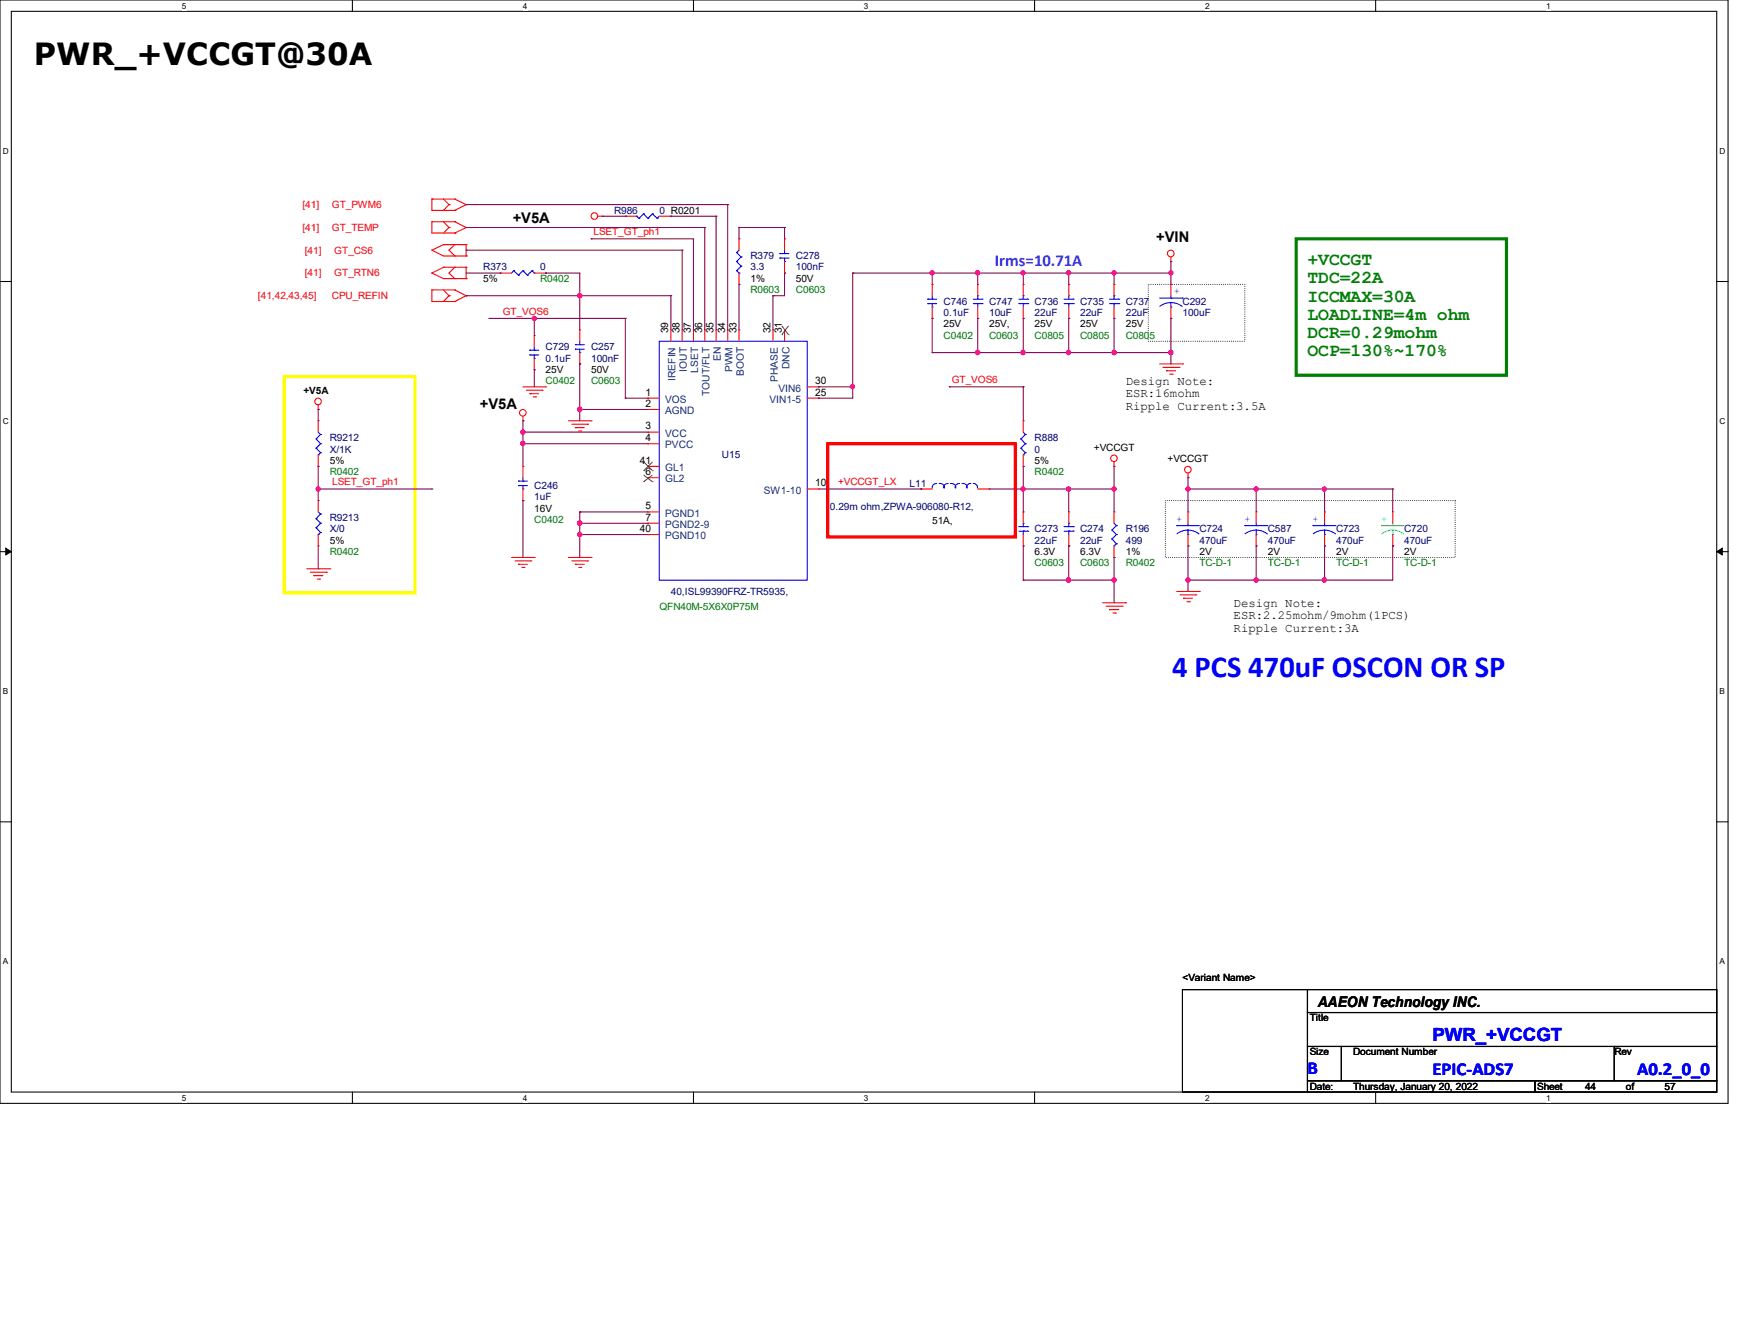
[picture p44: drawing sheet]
<svg xmlns="http://www.w3.org/2000/svg" width="279mm" height="216mm" viewBox="0 0 279 216" stroke-linecap="round" stroke-linejoin="round" font-family="sans-serif">
<defs><g id="words">
<text font-size="4.9" x="5.5" y="10.4">PWR_+VCCGT@30A</text>
<text font-size="4.9" fill="#00f" x="188.6" y="108.9">4 PCS 470uF OSCON OR SP</text>
<g font-size="2.9" fill="#008000">
<text x="210.3" y="42.6">+VCCGT</text>
<text x="210.3" y="45.6">TDC=22A</text>
<text x="210.3" y="48.5">ICCMAX=30A</text>
<text x="210.3" y="51.4">LOADLINE=4m ohm</text>
<text x="210.3" y="54.3">DCR=0.29mohm</text>
<text x="210.3" y="57.2">OCP=130%~170%</text>
</g>
<g font-size="2.9" fill="#00f">
<text x="230.4" y="167.3">PWR_+VCCGT</text>
<text x="210.3" y="172.7">B</text>
<text x="230.4" y="172.8">EPIC-ADS7</text>
<text x="263.3" y="172.8">A0.2_0_0</text>
</g>
<text font-size="2.7" fill="#8000ff" x="160" y="42.8">Irms=10.71A</text>
<g font-size="2.4">
<text x="82.5" y="35.9">+V5A</text>
<text x="186" y="38.9">+VIN</text>
<text x="77.2" y="65.8">+V5A</text>
<text x="211.9" y="161.8">AAEON Technology INC.</text>
</g>
<g font-size="2">
<text x="181.1" y="61.9">Design Note:</text>
<text x="181.1" y="63.9">ESR:16mohm</text>
<text x="181.1" y="65.9">Ripple Current:3.5A</text>
<text x="198.4" y="97.6">Design Note:</text>
<text x="198.4" y="99.6">ESR:2.25mohm/9mohm(1PCS)</text>
<text x="198.4" y="101.6">Ripple Current:3A</text>
</g>
<g font-size="1.7">
<text x="103.9" y="63.6">1</text>
<text x="103.9" y="65.4">2</text>
<text x="131.1" y="63.6">25</text>
<text x="131.1" y="61.8">30</text>
<text x="103.9" y="69">3</text>
<text x="103.9" y="70.9">4</text>
<text x="102.9" y="74.5">41</text>
<text x="103.9" y="76.4">6</text>
<text x="103.9" y="81.9">5</text>
<text x="103.9" y="83.7">7</text>
<text x="131.1" y="78.2">10</text>
<text x="102.9" y="85.5">40</text>
</g>
<g font-size="1.7" fill="#004080">
<text x="107" y="64.8">VOS</text>
<text x="123.8" y="64.8">VIN1-5</text>
<text x="125.2" y="62.9">VIN6</text>
<text x="107" y="66.6">AGND</text>
<text x="107" y="70.2">VCC</text>
<text x="107" y="72.1">PVCC</text>
<text x="107" y="77.6">GL2</text>
<text x="107" y="75.7">GL1</text>
<text x="107" y="83.1">PGND1</text>
<text x="122.9" y="79.4">SW1-10</text>
<text x="107" y="84.9">PGND2-9</text>
<text x="107" y="86.7">PGND10</text>
</g>
<g font-size="1.6" fill="#f00">
<text x="48.6" y="33.4">[41]</text>
<text x="53.4" y="33.4">GT_PWM6</text>
<text x="48.6" y="37.1">[41]</text>
<text x="49" y="40.8">[41]</text>
<text x="53.4" y="37.1">GT_TEMP</text>
<text x="53.8" y="40.8">GT_CS6</text>
<text x="95.5" y="37.8">LSET_GT_ph1</text>
<text x="49" y="44.4">[41]</text>
<text x="53.8" y="44.4">GT_RTN6</text>
<text x="41.5" y="48">[41,42,43,45]</text>
<text x="53.4" y="48">CPU_REFIN</text>
<text x="80.9" y="50.6">GT_VOS6</text>
<text x="153.1" y="61.6">GT_VOS6</text>
<text x="53.4" y="78">LSET_GT_ph1</text>
<text x="134.8" y="78">+VCCGT_LX</text>
</g>
<g font-size="1.6" fill="#000080">
<text x="98.8" y="34.3">R986</text>
<text x="106.1" y="34.3">0 R0201</text>
<text x="120.7" y="41.7">R379</text>
<text x="128" y="41.7">C278</text>
<text x="77.7" y="43.5">R373</text>
<text x="86.9" y="43.5">0</text>
<text x="120.7" y="43.5">3.3</text>
<text x="128" y="43.5">100nF</text>
<text x="151.8" y="49">C746</text>
<text x="151.8" y="50.8">0.1uF</text>
<text x="159.1" y="49">C747</text>
<text x="159.1" y="50.8">10uF</text>
<text x="166.4" y="49">C736</text>
<text x="166.4" y="50.8">22uF</text>
<text x="173.8" y="49">C735</text>
<text x="173.8" y="50.8">22uF</text>
<text x="181.1" y="49">C737</text>
<text x="181.1" y="50.8">22uF</text>
<text x="190.2" y="49">C292</text>
<text x="190.2" y="50.8">100uF</text>
<text x="87.8" y="56.3">C729</text>
<text x="87.8" y="58.1">0.1uF</text>
<text x="95.1" y="56.3">C257</text>
<text x="95.1" y="58.1">100nF</text>
<text x="53" y="70.9">R9212</text>
<text x="166.4" y="70.9">R888</text>
<text x="53" y="72.8">X/1K</text>
<text x="116.1" y="73.7">U15</text>
<text x="166.4" y="72.8">0</text>
<text x="53" y="83.7">R9213</text>
<text x="85.9" y="78.6">C246</text>
<text x="85.9" y="80.4">1uF</text>
<text x="133.5" y="81.9">0.29m ohm,ZPWA-906080-R12,</text>
<text x="146.3" y="78.2">L11</text>
<text x="53" y="85.6">X/0</text>
<text x="166.4" y="85.6">C273</text>
<text x="166.4" y="87.4">22uF</text>
<text x="173.8" y="85.6">C274</text>
<text x="173.8" y="87.4">22uF</text>
<text x="181.1" y="85.6">R196</text>
<text x="181.1" y="87.4">499</text>
<text x="192.9" y="85.6">C724</text>
<text x="192.9" y="87.4">470uF</text>
<text x="203.9" y="85.6">C587</text>
<text x="203.9" y="87.4">470uF</text>
<text x="214.9" y="85.6">C723</text>
<text x="214.9" y="87.4">470uF</text>
<text x="225.9" y="85.6">C720</text>
<text x="225.9" y="87.4">470uF</text>
<text x="107.9" y="95.6">40,ISL99390FRZ-TR5935,</text>
</g>
<g font-size="1.6">
<text x="77.7" y="45.3">5%</text>
<text x="120.7" y="45.3">1%</text>
<text x="128" y="45.3">50V</text>
<text x="107.5" y="53.6" transform="rotate(-90 107.5 53.6)">39</text>
<text x="109.3" y="53.6" transform="rotate(-90 109.3 53.6)">38</text>
<text x="111.1" y="53.6" transform="rotate(-90 111.1 53.6)">37</text>
<text x="113" y="53.6" transform="rotate(-90 113 53.6)">36</text>
<text x="114.8" y="53.6" transform="rotate(-90 114.8 53.6)">35</text>
<text x="116.6" y="53.6" transform="rotate(-90 116.6 53.6)">34</text>
<text x="118.5" y="53.6" transform="rotate(-90 118.5 53.6)">33</text>
<text x="123.9" y="53.6" transform="rotate(-90 123.9 53.6)">32</text>
<text x="125.8" y="53.6" transform="rotate(-90 125.8 53.6)">31</text>
<text x="151.8" y="52.6">25V</text>
<text x="159.1" y="52.6">25V,</text>
<text x="166.4" y="52.6">25V</text>
<text x="173.8" y="52.6">25V</text>
<text x="181.1" y="52.6">25V</text>
<text x="87.8" y="59.9">25V</text>
<text x="95.1" y="59.9">50V</text>
<text x="48.8" y="63.3">+V5A</text>
<text x="53" y="74.6">5%</text>
<text x="166.4" y="74.6">5%</text>
<text x="176" y="72.6">+VCCGT</text>
<text x="187.8" y="74.2">+VCCGT</text>
<text x="85.9" y="82.3">16V</text>
<text x="53" y="87.4">5%</text>
<text x="150" y="84.3">51A,</text>
<text x="166.4" y="89.2">6.3V</text>
<text x="173.8" y="89.2">6.3V</text>
<text x="181.1" y="89.2">1%</text>
<text x="192.9" y="89.2">2V</text>
<text x="203.9" y="89.2">2V</text>
<text x="214.9" y="89.2">2V</text>
<text x="225.9" y="89.2">2V</text>
<text x="190.2" y="157.8">&lt;Variant Name&gt;</text>
<text x="210.7" y="164.2">Title</text>
<text x="210.7" y="169.7">Size</text>
<text x="217.7" y="169.7">Document Number</text>
<text x="259.7" y="169.7">Rev</text>
<text x="210.7" y="175.2">Date:</text>
<text x="217.7" y="175.2">Thursday, January 20, 2022</text>
<text x="247.2" y="175.2">Sheet</text>
<text x="255" y="175.2">44</text>
<text x="261.5" y="175.2">of</text>
<text x="267.7" y="175.2">57</text>
</g>
<g font-size="1.6" fill="#008000">
<text x="86.9" y="45.3">R0402</text>
<text x="120.7" y="47.2">R0603</text>
<text x="128" y="47.2">C0603</text>
<text x="151.8" y="54.5">C0402</text>
<text x="159.1" y="54.5">C0603</text>
<text x="166.4" y="54.5">C0805</text>
<text x="173.8" y="54.5">C0805</text>
<text x="181.1" y="54.5">C0805</text>
<text x="87.8" y="61.8">C0402</text>
<text x="95.1" y="61.8">C0603</text>
<text x="53" y="76.4">R0402</text>
<text x="166.4" y="76.4">R0402</text>
<text x="53" y="89.2">R0402</text>
<text x="85.9" y="84.1">C0402</text>
<text x="166.4" y="91.1">C0603</text>
<text x="173.8" y="91.1">C0603</text>
<text x="181.1" y="91.1">R0402</text>
<text x="192.9" y="91.1">TC-D-1</text>
<text x="203.9" y="91.1">TC-D-1</text>
<text x="214.9" y="91.1">TC-D-1</text>
<text x="225.9" y="91.1">TC-D-1</text>
<text x="106.1" y="98">QFN40M-5X6X0P75M</text>
</g>
<g font-size="1.6" fill="#00f">
<text x="188.9" y="47.3">+</text>
<text x="189.3" y="83.9">+</text>
<text x="200.2" y="83.9">+</text>
<text x="211.2" y="83.9">+</text>
</g>
<g font-size="1.6" fill="#004080">
<text x="110.5" y="59.7" transform="rotate(-90 110.5 59.7)">IOUT</text>
<text x="112.3" y="59.9" transform="rotate(-90 112.3 59.9)">LSET</text>
<text x="116" y="58.1" transform="rotate(-90 116 58.1)">EN</text>
<text x="117.8" y="59.8" transform="rotate(-90 117.8 59.8)">PWM</text>
<text x="127" y="59.4" transform="rotate(-90 127 59.4)">DNC</text>
<text x="108.7" y="61.2" transform="rotate(-90 108.7 61.2)">IREFIN</text>
<text x="114.1" y="63.7" transform="rotate(-90 114.1 63.7)">TOUT/FLT</text>
<text x="119.6" y="60.5" transform="rotate(-90 119.6 60.5)">BOOT</text>
<text x="125.1" y="61.4" transform="rotate(-90 125.1 61.4)">PHASE</text>
</g>
<text font-size="1.6" fill="#00ff80" x="222.2" y="83.9">+</text>
<g font-size="1.3">
<text x="29.3" y="1.4">5</text>
<text x="84.1" y="1.4">4</text>
<text x="139" y="1.4">3</text>
<text x="193.8" y="1.4">2</text>
<text x="248.7" y="1.4">1</text>
<text x=".5" y="24.7">D</text>
<text x="276.6" y="24.7">D</text>
<text x=".5" y="68.2">C</text>
<text x="276.6" y="68.2">C</text>
<text x=".5" y="111.6">B</text>
<text x="276.6" y="111.6">B</text>
<text x=".5" y="155">A</text>
<text x="276.6" y="155">A</text>
<text x="29.3" y="177">5</text>
<text x="84.1" y="177">4</text>
<text x="139" y="177">3</text>
<text x="193.8" y="177">2</text>
<text x="248.7" y="177">1</text>
</g>
</g></defs>
<path d="M0 0h278v177.4h-278zM1.8 1.8h274.3v173.8h-274.3z" fill="none" stroke="#000" stroke-width=".17"/>
<g fill="#fff">
<path d="M29.3 .2h.7v1.5h-.7z"/>
<path d="M29.3 175.8h.7v1.4h-.7z"/>
</g>
<path d="M56.7 0v1.8M56.7 175.6v1.8" fill="none" stroke="#000" stroke-width=".17"/>
<g fill="#fff">
<path d="M84.1 .2h.7v1.5h-.7z"/>
<path d="M84.1 175.8h.7v1.4h-.7z"/>
</g>
<path d="M111.5 0v1.8M111.5 175.6v1.8" fill="none" stroke="#000" stroke-width=".17"/>
<g fill="#fff">
<path d="M139 .2h.7v1.5h-.7z"/>
<path d="M139 175.8h.7v1.4h-.7z"/>
</g>
<path d="M166.4 0v1.8M166.4 175.6v1.8" fill="none" stroke="#000" stroke-width=".17"/>
<g fill="#fff">
<path d="M193.8 .2h.8v1.5h-.8z"/>
<path d="M193.8 175.8h.8v1.4h-.8z"/>
</g>
<path d="M221.3 0v1.8M221.3 175.6v1.8" fill="none" stroke="#000" stroke-width=".17"/>
<g fill="#fff">
<path d="M248.7 .2h.7v1.5h-.7z"/>
<path d="M248.7 175.8h.7v1.4h-.7z"/>
<path d="M.5 23.5h.9v1.5h-.9z"/>
<path d="M276.6 23.5h.9v1.5h-.9z"/>
<path d="M.5 67h.9v1.5h-.9z"/>
<path d="M276.6 67h.9v1.5h-.9z"/>
</g>
<path d="M0 45.3h1.8M276.1 45.3h1.9" fill="none" stroke="#000" stroke-width=".17"/>
<g fill="#fff">
<path d="M.5 110.4h.8v1.5h-.8z"/>
<path d="M276.6 110.4h.9v1.5h-.9z"/>
</g>
<path d="M0 88.7h1.8M276.1 88.7h1.9" fill="none" stroke="#000" stroke-width=".17"/>
<path d="M.9 88.1l.9 .6-.9 .5zM276.1 88.7l.9-.6v1.1z" fill="#000" stroke="#000" stroke-width=".16"/>
<g fill="#fff">
<path d="M.5 153.8h.8v1.5h-.8z"/>
<path d="M276.6 153.8h.9v1.5h-.9z"/>
</g>
<path d="M0 132.1h1.8M276.1 132.1h1.9M190.2 159.1h20.1v16.5h-20.1zM210.3 159.1h65.8v3.7h-65.8zM210.3 162.8h65.8v5.4h-65.8zM210.3 168.2h5.5v5.5h-5.5zM210.3 173.7h36.6v1.9h-36.6zM215.8 168.2h43.9v5.5h-43.9zM246.9 173.7h29.2v1.9h-29.2zM259.7 168.2h16.4v5.5h-16.4z" fill="none" stroke="#000" stroke-width=".17"/>
<path d="M208.5 38.4h33.8v21.9h-33.8z" fill="none" stroke="#008000" stroke-width=".51"/>
<path d="M184.7 45.7h15.5v9.2h-15.5zM187.5 80.5h46.6v9.1h-46.6z" fill="none" stroke="#000" stroke-width=".17" stroke-dasharray="0 .3"/>
<path d="M133.1 71.3h30.2v15h-30.2z" fill="none" stroke="#f00" stroke-width=".51"/>
<path d="M45.7 60.5h21.1v34.8h-21.1z" fill="none" stroke="#ff0" stroke-width=".51"/>
<g fill="none" stroke="#f00" stroke-width=".17">
<path d="M69.5 35.6h.1M69.5 32h.1M69.5 32v1.8h3.7M69.5 35.6v1.9h3.7M69.5 35.6h3.7M69.5 32h3.7M71.3 39.3h.1M71.3 39.3l-1.8 .9M71.3 39.3h3.7M71.3 35.6l.9 1M71.3 32l.9 .9M72.2 36.6h.1"/>
<path d="M72.2 32.9h.1M72.2 36.6l-.9 .9M72.2 32.9l-.9 .9M73.2 39.3h.1M73.2 37.5h.1M73.2 35.6h.1M73.2 33.8h.1M73.2 32h.1M73.2 39.3l-1 .9 1 .9M73.2 35.6l1.8 1M73.2 32l1.8 .9M75 39.3h.1"/>
<path d="M75 36.6h.1M75 32.9h.1M75 39.3v1.8M75 36.6l-1.8 .9M75 32.9l-1.8 .9M96.2 34.8h.7M96.9 34.8h.1M100.6 34.8h.1M100.6 34.8h1.8M106 34.8h1.9M107.9 34.8h.1M118.9 38.4h.1"/>
<path d="M118.9 38.4v1.8M126.2 38.4h.1M126.2 38.4v1.8M69.5 40.2h.1M69.5 46.6h.1M69.5 43.9h.1M69.5 40.2l1.8 .9h3.7M69.5 46.6v1.9h3.7M69.5 46.6h3.7M69.5 43.9l1.8 .9h3.7M71.3 43h.1M71.3 46.6l.9 .9"/>
<path d="M71.3 43l-1.8 .9M71.3 43h3.7M72.2 47.5h.1M72.2 47.5l-.9 1M73.2 41.1h.1M73.2 48.5h.1M73.2 46.6h.1M73.2 44.8h.1M73.2 43h.1M73.2 46.6l1.8 .9M73.2 43l-1 .9 1 .9M75 41.1h.1"/>
<path d="M75 47.5h.1M75 44.8h.1M75 43h.1M75 43v1.8M75 47.5l-1.8 1M80.5 43.9h.1M80.5 43.9h1.8M85.9 53.9h.1M85.9 59.4h.1M85.9 53.9v1.9M85.9 57.6v1.8M85.9 43.9h1.9"/>
<path d="M87.8 43.9h.1M93.3 53h.1M93.3 58.5h.1M93.3 53v1.9M93.3 56.7v1.8M107.9 53h.1M107.9 53v1.9M109.7 53h.1M109.7 53v1.9M111.5 53h.1M111.5 53v1.9M113.4 53h.1"/>
<path d="M113.4 53v1.9M115.2 53h.1M115.2 53v1.9M117.1 53h.1M117.1 53v1.9M118.9 45.7h.1M118.9 53h.1M118.9 43.9v1.8M118.9 53v1.9M124.3 53h.1M124.3 53v1.9M126.2 43.9h.1"/>
<path d="M126.2 53h.1M126.2 42v1.9M126.2 53v1.9M149.9 45.7h.1M149.9 51.2h.1M149.9 45.7v1.8M149.9 49.4v1.8M157.3 51.2h.1M157.3 45.7h.1M157.3 45.7v1.8M157.3 49.4v1.8M164.6 51.2h.1"/>
<path d="M164.6 45.7h.1M164.6 45.7v1.8M164.6 49.4v1.8M171.9 51.2h.1M171.9 45.7h.1M171.9 45.7v1.8M171.9 49.4v1.8M179.2 51.2h.1M179.2 45.7h.1M179.2 45.7v1.8M179.2 49.4v1.8M186.5 58.5h3.7"/>
<path d="M187.1 59.1h2.6M187.6 59.6h.1M187.6 59.6h1.5M188.3 42h.1M188.3 45.7h.1M188.3 51.2h.1M188.3 41.3v.7M188.3 45.7v1.8M188.3 49.4v1.8M189.7 59.1h.1M190.2 58.5h.1M51.2 65.8h.1"/>
<path d="M51.2 67.6h.1M51.2 75h.1M51.2 65.1v.7M51.2 67.6v1.9M51.2 73.2v1.8M84.1 67.6h.1M84.1 75h.1M84.1 66.9v.7M84.1 75v1.8M84.1 78.6v1.9M84.1 62.2h3.7M84.7 62.7h2.5"/>
<path d="M85.2 63.3h.1M85.2 63.3h1.5M85.8 63.8h.3M86.1 63.8h.1M87.2 62.7h.1M87.8 62.2h.1M91.4 67.6h3.7M92 68.2h2.5M92.5 68.7h.1M92.5 68.7h1.5M93.1 69.3h.3M93.4 69.3h.1"/>
<path d="M94.5 68.2h.1M95.1 67.6h.1M104.2 64h.1M104.2 65.8h.1M104.2 69.5h.1M104.2 71.3h.1M104.2 76.8h.1M104.2 75h.1M104.2 64h1.8M104.2 65.8h1.8M104.2 69.5h1.8M104.2 71.3h1.8"/>
<path d="M104.2 76.8h1.8M104.2 75h1.8M129.8 62.2h1.9M129.8 78.6h1.9M129.8 64h1.9M131.7 78.6h.1M131.7 64h.1M131.7 62.2h.1M148.1 78.6h.1M148.1 78.6h1.8M157.3 78.6h1.8M159.1 78.6h.1"/>
<path d="M164.6 67.6h.1M164.6 75h.1M164.6 67.6v1.9M164.6 73.2v1.8M179.2 75h.1M179.2 74.3v.7M188.2 60.2h.4M188.6 60.2h.1M191.1 76.8h.1M191.1 76.1v.7M49.4 91.4h3.6M49.9 92h2.6"/>
<path d="M50.5 92.5h.1M50.5 92.5h1.4M51 93.1h.4M51.2 80.5h.1M51.2 87.8h.1M51.2 80.5v1.8M51.2 85.9v1.9M51.4 93.1h.1M52.5 92h.1M53 91.4h.1M82.3 89.6h3.6M82.8 90.2h2.6"/>
<path d="M83.4 90.7h.1M83.4 90.7h1.4M83.9 91.2h.4M84.1 80.5h.1M84.3 91.2h.1M85.4 90.2h.1M85.9 89.6h.1M91.4 89.6h3.7M92 90.2h2.5M92.5 90.7h.1M92.5 90.7h1.5M93.1 91.2h.3"/>
<path d="M93.4 91.2h.1M94.5 90.2h.1M95.1 89.6h.1M104.2 82.3h.1M104.2 84.1h.1M104.2 85.9h.1M104.2 82.3h1.8M104.2 84.1h1.8M104.2 85.9h1.8M164.6 87.8h.1M164.6 82.3h.1M164.6 82.3v1.8"/>
<path d="M164.6 85.9v1.9M171.9 87.8h.1M171.9 82.3h.1M171.9 82.3v1.8M171.9 85.9v1.9M177.4 96.9h3.7M177.9 97.5h2.6M178.5 98h.1M178.5 98h1.5M179 98.6h.4M179.2 82.3h.1M179.2 89.6h.1"/>
<path d="M179.2 82.3v1.8M179.2 87.8v1.8M179.4 98.6h.1M180.5 97.5h.1M181.1 96.9h.1M189.3 95.1h3.6M189.8 95.6h2.6M190.4 96.2h.1M190.4 96.2h1.4M190.9 96.7h.4M191.1 82.3h.1M191.1 87.8h.1"/>
<path d="M191.1 82.3v1.8M191.1 85.9v1.9M191.3 96.7h.1M192.4 95.6h.1M192.9 95.1h.1M202.1 82.3h.1M202.1 87.8h.1M202.1 82.3v1.8M202.1 85.9v1.9M213.1 82.3h.1M213.1 87.8h.1M213.1 82.3v1.8"/>
<path d="M213.1 85.9v1.9M224 82.3h.1M224 87.8h.1M224 82.3v1.8M224 85.9v1.9"/>
<circle cx="95.6" cy="34.7" r=".53"/>
<circle cx="188.3" cy="40.7" r=".53"/>
<circle cx="51.2" cy="64.5" r=".53"/>
<circle cx="84.1" cy="66.4" r=".53"/>
<circle cx="179.2" cy="73.7" r=".53"/>
<circle cx="191.1" cy="75.5" r=".53"/>
</g>
<path d="M222.2 84.5h.1M222.2 84.5h3.6M224 85.9h.1M224 84.5h.1M224 85.2l.8 .1 1 .5M224 85.2l-.7 .1-1.1 .5M224 84.1v.4M224 85.2v.7" fill="none" stroke="#00ff80" stroke-width=".17"/>
<g fill="none" stroke="#00f" stroke-width=".17">
<path d="M102.4 34.8h.1M102.4 34.8l.4 .3M102.8 35.1h.1M103.5 34.4h.1M103.5 34.4l-.7 .7M103.5 34.4l.7 .7M104.2 35.1h.1M104.9 34.4h.1M104.9 34.4l.8 .7M104.9 34.4l-.7 .7M105.7 35.1h.1M106 34.8l-.3 .3"/>
<path d="M82.6 43.5h.1M82.6 43.5l-.3 .4M82.6 43.5l.8 .7M83.4 44.2h.1M84.1 43.5h.1M84.1 43.5l-.7 .7M84.1 43.5l.7 .7M84.8 44.2h.1M85.2 57.1h.1M85.2 56.3h.1M85.2 57.1h1.5M85.2 56.3h1.5"/>
<path d="M85.6 43.5h.1M85.6 43.5l-.8 .7M85.6 43.5l.3 .4M85.9 57.6h.1M85.9 56.3h.1M85.9 43.9h.1M85.9 55.8v.5M85.9 57.1v.5M92.5 56.1h.1M92.5 55.4h.1M92.5 56.1h1.5M92.5 55.4h1.5"/>
<path d="M93.3 56.7h.1M93.3 55.4h.1M93.3 54.9v.5M93.3 56.1v.6M106 54.9h23.8v38.4h-23.8zM118.5 43.5h.1M118.5 40.6h.1M118.5 42h.1M118.5 43.5l.4 .4M118.5 40.6l.7 .7M118.5 42l.7 .8M118.9 43.9h.1"/>
<path d="M118.9 40.2l-.4 .4M119.2 41.3h.1M119.2 42.8h.1M119.2 42.8l-.7 .7M119.2 41.3l-.7 .7M125.4 41.5h.1M125.4 40.8h.1M125.4 41.5h1.5M125.4 40.8h1.5M126.2 42h.1M126.2 40.8h.1M126.2 40.2v.6"/>
<path d="M126.2 41.5v.5M149.2 48.8h.1M149.2 48.1h.1M149.2 48.1h1.5M149.2 48.8h1.5M149.9 49.4h.1M149.9 48.1h.1M149.9 47.5v.6M149.9 48.8v.6M156.5 48.1h1.5M156.5 48.8h1.5M157.3 47.5h.1"/>
<path d="M157.3 48.8h.1M157.3 47.5v.6M157.3 48.8v.6M158 48.1h.1M158 48.8h.1M163.9 48.1h1.4M163.9 48.8h1.4M164.6 47.5h.1M164.6 48.8h.1M164.6 47.5v.6M164.6 48.8v.6M165.3 48.1h.1"/>
<path d="M165.3 48.8h.1M171.2 48.1h1.4M171.2 48.8h1.4M171.9 47.5h.1M171.9 48.8h.1M171.9 47.5v.6M171.9 48.8v.6M172.6 48.1h.1M172.6 48.8h.1M178.5 48.1h1.5M178.5 48.8h1.5M179.2 47.5h.1"/>
<path d="M179.2 48.8h.1M179.2 47.5v.6M179.2 48.8v.6M180 48.1h.1M180 48.8h.1M186.5 47.9h3.7M188.3 49.4h.1M188.3 47.9h.1M188.3 48.6l-.7 .1-1 .5M188.3 48.6l.8 .1 1 .6M188.3 47.5v.4M188.3 48.6v.8"/>
<path d="M190.2 47.9h.1M50.8 70.6h.1M50.8 72.1h.1M50.8 72.1l.8 .7M50.8 70.6l.8 .7M51.2 73.2h.1M51.2 69.5l.4 .3M51.6 72.8h.1M51.6 69.8h.1M51.6 71.3h.1M51.6 72.8l-.4 .4M51.6 69.8l-.8 .8"/>
<path d="M51.6 71.3l-.8 .8M83.4 78.1h.1M83.4 77.3h.1M83.4 78.1h1.4M83.4 77.3h1.4M84.1 78.6h.1M84.1 77.3h.1M84.1 76.8v.5M84.1 78.1v.5M150.7 77.7a.63 .63 0 0 0-.7 .7M151.1 77.7a.67 .67 0 0 1 .8 .8M152.5 77.7a.66 .66 0 0 0-.7 .7"/>
<path d="M152.9 77.7a.67 .67 0 0 1 .8 .8M154.3 77.7a.65 .65 0 0 0-.7 .7M154.7 77.7a.66 .66 0 0 1 .9 .8M156.2 77.7a.65 .65 0 0 0-.7 .7M156.5 77.7a.61 .61 0 0 1 .7 .7M164.2 70.6h.1M164.2 72.1h.1M164.2 72.1l.7 .7M164.2 70.6l.7 .7M164.6 73.2h.1M164.6 69.5l.3 .3M164.9 72.8h.1"/>
<path d="M164.9 69.8h.1M164.9 71.3h.1M164.9 72.8l-.3 .4M164.9 69.8l-.7 .8M164.9 71.3l-.7 .8M50.8 83.4h.1M50.8 84.8h.1M50.8 84.8l.8 .8M50.8 83.4l.8 .7M51.2 85.9h.1M51.2 82.3l.4 .3M51.6 85.6h.1"/>
<path d="M51.6 82.6h.1M51.6 84.1h.1M51.6 85.6l-.4 .3M51.6 82.6l-.8 .8M51.6 84.1l-.8 .7M163.9 84.7h1.4M163.9 85.4h1.4M164.6 84.1h.1M164.6 85.4h.1M164.6 84.1v.6M164.6 85.4v.5M165.3 84.7h.1"/>
<path d="M165.3 85.4h.1M171.2 84.7h1.4M171.2 85.4h1.4M171.9 84.1h.1M171.9 85.4h.1M171.9 84.1v.6M171.9 85.4v.5M172.6 84.7h.1M172.6 85.4h.1M178.9 85.2h.1M178.9 86.7h.1M178.9 86.7l.7 .7"/>
<path d="M178.9 85.2l.7 .7M179.2 87.8h.1M179.2 84.1l.4 .4M179.6 87.4h.1M179.6 84.5h.1M179.6 85.9h.1M179.6 87.4l-.4 .4M179.6 84.5l-.7 .7M179.6 85.9l-.7 .8M189.3 84.5h.1M189.3 84.5h3.6M191.1 85.9h.1"/>
<path d="M191.1 84.5h.1M191.1 85.2l.7 .1 1.1 .5M191.1 85.2l-.8 .1-1 .5M191.1 84.1v.4M191.1 85.2v.7M200.2 84.5h.1M200.2 84.5h3.7M202.1 85.9h.1M202.1 84.5h.1M202.1 85.2l.7 .1 1.1 .5M202.1 85.2l-.8 .1-1 .5M202.1 84.1v.4"/>
<path d="M202.1 85.2v.7M211.2 84.5h.1M211.2 84.5h3.7M213.1 85.9h.1M213.1 84.5h.1M213.1 85.2l1.1 .3 .6 .3M213.1 85.2l-.8 .1-1.1 .5M213.1 84.1v.4M213.1 85.2v.7"/>
</g>
<path d="M125.8 53.8h.1M125.8 52.4l1 1.4M126.8 53.8h.1M126.8 52.4l-1 1.4M103.5 77.4h.1M103.5 75.7h.1M103.5 76.4l1.5 1M103.5 74.3l1.5 1.4M105 77.4h.1M105 75.7h.1M105 76.4l-1.5 1M105 74.3l-1.5 1.4" fill="none" stroke="#804000" stroke-width=".16"/>
<g fill="none" stroke="#800040" stroke-width=".17">
<path d="M75 36.6h.1M75 32.9h.1M75 36.6h38.4M75 32.9h42.1M95.1 38.4h.1M95.1 38.4h16.4v14.6M96.9 34.8h3.7M100.6 34.8h.1M107.9 34.8h.1M107.9 34.8h7.3M113.4 36.6h.1M113.4 36.6v16.4"/>
<path d="M115.2 34.8h.1M115.2 34.8v18.2M117.1 32.9h.1M117.1 32.9v20.1M118.9 36.6h.1M118.9 36.6h7.3M118.9 36.6v1.8M126.2 36.6h.1M126.2 36.6v1.8M75 47.5h.1M75 40.2h.1M75 47.5h32.9"/>
<path d="M75 40.2h34.7M75 43.9h5.5M78.6 51.2h22M80.5 43.9h.1M85.9 51.2h.1M85.9 59.4h.1M85.9 51.2v2.7M85.9 59.4v2.8M87.8 43.9h.1M87.8 43.9h5.5v9.1M93.3 47.5h.1M93.3 58.5h.1"/>
<path d="M93.3 58.5v9.1M100.6 51.2h.1M100.6 51.2v12.8M107.9 47.5h.1M107.9 47.5v5.5M109.7 40.2h.1M109.7 40.2v12.8M111.5 53h.1M118.9 45.7h.1M118.9 45.7v7.3M124.3 47.5h.1M124.3 47.5v5.5"/>
<path d="M126.2 43.9h.1M126.2 43.9v3.6h-1.9M137.2 43.9h.1M137.2 43.9v20.1h-5.5M137.2 43.9h51.1M149.9 51.2h.1M149.9 56.7h.1M149.9 43.9h.1M149.9 43.9v1.8M149.9 51.2v5.5M149.9 56.7h38.4M157.3 51.2h.1"/>
<path d="M157.3 56.7h.1M157.3 43.9h.1M157.3 43.9v1.8M157.3 51.2v5.5M164.6 51.2h.1M164.6 56.7h.1M164.6 43.9h.1M164.6 43.9v1.8M164.6 51.2v5.5M171.9 51.2h.1M171.9 43.9h.1M171.9 43.9v1.8"/>
<path d="M171.9 51.2v5.5M179.2 51.2h.1M179.2 56.7h.1M179.2 43.9h.1M179.2 43.9v1.8M179.2 51.2v5.5M188.3 56.7h.1M188.3 42h.1M188.3 43.9h.1M188.3 51.2h.1M188.3 42v3.7M188.3 51.2v7.3"/>
<path d="M51.2 65.8h.1M51.2 75h.1M51.2 78.6h.1M51.2 78.6h18.3M51.2 65.8v1.8M51.2 75v5.5M69.5 78.6h.1M84.1 67.6h.1M84.1 71.3h.1M84.1 69.5h.1M84.1 67.6v7.4M84.1 71.3h20.1"/>
<path d="M84.1 69.5h20.1M93.3 65.8h.1M93.3 65.8h10.9M100.6 64h.1M100.6 64h3.6M131.7 62.2h.1M131.7 64h.1M131.7 62.2h5.5M131.7 78.6h16.4M137.2 62.2h.1M148.1 78.6h.1M152.7 62.2h.1"/>
<path d="M152.7 62.2h11.9M159.1 78.6h20.1M164.6 78.6h.1M164.6 62.2h.1M164.6 75h.1M164.6 62.2v5.4M164.6 75v7.3M171.9 78.6h.1M171.9 78.6v3.7M179.2 75h.1M179.2 78.6h.1M179.2 75v7.3"/>
<path d="M191.1 78.6h.1M191.1 76.8h.1M191.1 78.6h32.9M191.1 76.8v5.5M202.1 78.6h.1M202.1 78.6v3.7M213.1 78.6h.1M213.1 78.6v3.7M224 78.6h.1M224 78.6v3.7M51.2 91.4h.1M51.2 87.8v3.6"/>
<path d="M84.1 80.5h.1M84.1 80.5v9.1M93.3 85.9h.1M93.3 84.1h.1M93.3 82.3h.1M93.3 82.3v7.3M93.3 85.9h10.9M93.3 84.1h10.9M93.3 82.3h10.9M164.6 87.8h.1M164.6 93.3h.1M164.6 87.8v5.5"/>
<path d="M164.6 93.3h14.6M171.9 87.8h.1M171.9 93.3h.1M171.9 87.8v5.5M179.2 89.6h.1M179.2 93.3h.1M179.2 89.6v7.3M191.1 87.8h.1M191.1 93.3h.1M191.1 87.8v7.3M202.1 93.3h.1M202.1 87.8h.1"/>
<path d="M202.1 87.8v5.5M213.1 87.8h.1M213.1 93.3h.1M213.1 87.8v5.5M224 87.8h.1M224 87.8v5.5h-32.9"/>
</g>
<g fill="#f0f" stroke="#f0f" stroke-width=".17">
<circle cx="93.2" cy="65.8" r=".36"/>
<circle cx="84.1" cy="69.5" r=".35"/>
<circle cx="93.2" cy="85.9" r=".35"/>
<circle cx="93.2" cy="84.1" r=".36"/>
<circle cx="157.2" cy="56.7" r=".36"/>
<circle cx="188.3" cy="56.7" r=".35"/>
<circle cx="164.5" cy="56.7" r=".35"/>
<circle cx="171.9" cy="56.7" r=".35"/>
<circle cx="179.2" cy="56.7" r=".35"/>
<circle cx="171.9" cy="43.9" r=".34"/>
<circle cx="179.2" cy="43.9" r=".34"/>
<circle cx="164.5" cy="43.9" r=".34"/>
<circle cx="157.3" cy="43.9" r=".35"/>
<circle cx="149.9" cy="43.9" r=".34"/>
<circle cx="179.2" cy="93.2" r=".35"/>
<circle cx="171.9" cy="93.2" r=".35"/>
<circle cx="188.3" cy="43.9" r=".34"/>
<circle cx="164.5" cy="78.6" r=".34"/>
<circle cx="84.1" cy="71.3" r=".35"/>
<circle cx="179.2" cy="78.6" r=".34"/>
<circle cx="171.9" cy="78.6" r=".34"/>
<circle cx="137.1" cy="62.1" r=".34"/>
<circle cx="191.1" cy="93.2" r=".35"/>
<circle cx="191.1" cy="78.6" r=".34"/>
<circle cx="213" cy="78.6" r=".34"/>
<circle cx="202.1" cy="78.6" r=".34"/>
<circle cx="213" cy="93.2" r=".35"/>
<circle cx="202" cy="93.2" r=".35"/>
<circle cx="93.2" cy="47.5" r=".36"/>
<circle cx="85.9" cy="51.2" r=".34"/>
<circle cx="51.2" cy="78.6" r=".34"/>
</g>
<use href="#words"/>
</svg>
